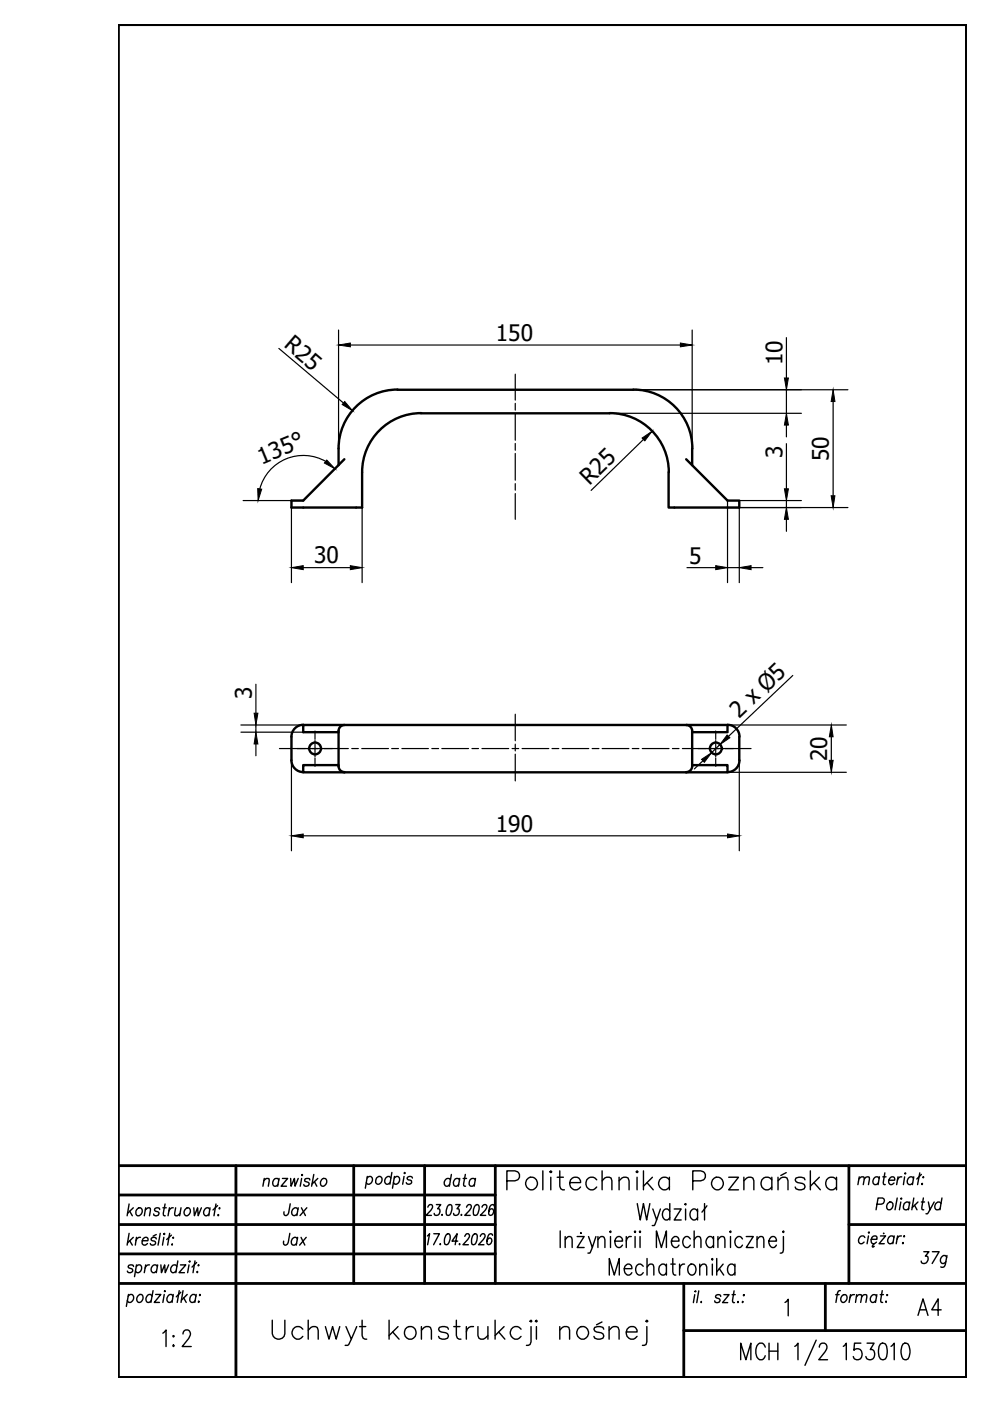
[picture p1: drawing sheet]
<svg xmlns="http://www.w3.org/2000/svg" width="210mm" height="297mm" viewBox="0 0 210 297" stroke-linecap="round" stroke-linejoin="round" font-family="sans-serif">
<defs><g id="words">
<text font-size="7.9" x="106.2" y="253.6">Politechnika Poznańska</text>
<g font-size="7.1">
<text x="193.3" y="280.1">A4</text>
<text x="33.2" y="286.8">1:2</text>
</g>
<text font-size="6.6" x="194" y="269.9">37g</text>
<g font-size="5.7">
<text x="92.8" y="252.6">data</text>
<text x="58.9" y="258.9">Jax</text>
<text x="58.9" y="265.3">Jax</text>
</g>
<g font-size="4.8">
<text x="60" y="73.4" transform="rotate(40 60 73.4)">R25</text>
<text x="105.1" y="72.3">150</text>
<text x="165.9" y="77.4" transform="rotate(-90 165.9 77.4)">10</text>
<text x="55.4" y="98.5" transform="rotate(-23 55.4 98.5)">135°</text>
<text x="165.9" y="97.2" transform="rotate(-90 165.9 97.2)">3</text>
<text x="175.8" y="97.8" transform="rotate(-90 175.8 97.8)">50</text>
<text x="125" y="103" transform="rotate(-44 125 103)">R25</text>
<text x="66.6" y="119.5">30</text>
<text x="146.1" y="119.5">5</text>
<text x="53.4" y="148.2" transform="rotate(-90 53.4 148.2)">3</text>
<text x="156.7" y="152.4" transform="rotate(-44 156.7 152.4)">2 x Ø5</text>
<text x="175.4" y="161.4" transform="rotate(-90 175.4 161.4)">20</text>
<text x="105.1" y="176.4">190</text>
</g>
</g></defs>
<!-- layer: Obramowanie (ISO) -->
<path d="M25 5.2h180v286.9h-180z" fill="none" stroke="#000" stroke-width=".72"/>
<g fill="none" stroke="#000" stroke-width=".59">
<path d="M25 247.1h180M25 259.6h80M25 253.4h80M50 247.1v45M75 247.1v25M90 247.1v25M105 247.1v25M180 247.1v25M180 259.6h25M25 272.1h180M25 265.9h80M145 272.1v20"/>
<path d="M175 272.1v10M145 282.1h60"/>
</g>
<g fill="none" stroke="#000" stroke-width=".3">
<path d="M27.4 255.3l-.4 2.5M27.5 256.8l.6 1M28.3 256.1l-1.3 1.2M29 256.5a.63 .63 0 0 1 1-.3 .9 .9 0 0 1 0 1.1 .9 .9 0 0 1-1 .3 1.12 1.12 0 0 1 0-1.1zM30.8 256.5l.6-.4 .5 .1-.2 1.6M30.9 256.1l-.3 1.7M33.9 256.5l-.1-.3a.61 .61 0 0 0-.7-.1 .61 .61 0 0 0-.3 .6l.8 .3 .1 .4a.7 .7 0 0 1-1.1 .2v-.2M34.5 256.1h.7M35 255.3l-.4 2 .1 .3 .3 .2M35.9 256.1l-.3 1.7M36.7 256.1a.91 .91 0 0 0-.9 .7M37.2 256.1l-.1 1.5 .5 .2 .6-.5"/>
<path d="M38.4 256.1l-.3 1.7M39.2 256.5l.5-.4a.86 .86 0 0 1 .7 1 .86 .86 0 0 1-1 .7 .84 .84 0 0 1-.2-1.3zM41.1 256.1l.1 1.7 .7-1.7 .1 1.7 .7-1.7M44.5 256.5a.53 .53 0 0 0-.9-.3 .85 .85 0 0 0-.4 .9 .85 .85 0 0 0 .6 .7l.5-.4M44.5 256.1l-.2 1.7M45.8 255.3l-.4 2.5M46.1 255.6l-.9 .9M46.2 257.6l.1-.1 .1 .1-.1 .2zM46.4 256.2l.2-.1v.1l-.1 .1zM50 247.1h25M56 250.3l.5-.4h.6l-.2 1.6M56 249.9l-.3 1.6"/>
<path d="M59.1 250.2a.73 .73 0 0 0-.9-.3 .73 .73 0 0 0-.4 .9l.2 .6a.63 .63 0 0 0 1-.3M59.2 249.9l-.3 1.6M59.9 249.9h1.1l-1.4 1.6h1.1M61.6 249.9l.1 1.6 .7-1.6 .2 1.6 .6-1.6M64 249.9l-.3 1.6M64.1 249l-.1 .3zM65.7 250.2a.55 .55 0 0 0-.7-.3 .55 .55 0 0 0-.4 .5 .88 .88 0 0 1 1 .6l-.1 .1a.7 .7 0 0 1-1 .3l-.1-.3M66.5 249l-.4 2.5M66.7 250.5l.5 1M67.4 249.9l-1.2 1.1M68.4 249.9a.63 .63 0 0 1 .7 .1 .63 .63 0 0 1 .1 .8 .79 .79 0 0 1-1.1 .6 1.08 1.08 0 0 1 .3-1.5zM77.8 249.8a.61 .61 0 0 1 .6-.4 .61 .61 0 0 1 .5 .4 .89 .89 0 0 1-.1 .9 .89 .89 0 0 1-1 .3l-.1-.3"/>
<path d="M77.9 249.4l-.4 2.5M79.8 249.8a.65 .65 0 0 1 1.2 0 .82 .82 0 0 1-.3 1 .82 .82 0 0 1-1-.1zM82.9 249.8a.59 .59 0 0 0-.6-.4 .59 .59 0 0 0-.5 .4 .9 .9 0 0 0 .1 1.3h.3l.5-.4M83.1 248.6l-.4 2.5M83.6 249.8a.61 .61 0 0 1 .5-.4 .61 .61 0 0 1 .6 .4 .88 .88 0 0 1-.2 .9 .88 .88 0 0 1-.9 .3l-.2-.3M83.6 249.4l-.4 2.5M85.7 249.4l-.3 1.7M85.8 248.6v.2zM87.4 249.8a.62 .62 0 0 0-.5-.4 .62 .62 0 0 0-.6 .4l.3 .3 .6 .3 .1 .2a.61 .61 0 0 1-.5 .5 .61 .61 0 0 1-.7-.4M90.7 255.9l.4-.5h.4l.2 .4a3.2 3.2 0 0 1-1.4 1.9h1.2M92.5 255.4h1l-.7 .9h.2a.75 .75 0 0 1 .2 1 .75 .75 0 0 1-1.1 .2v-.2M93.8 257.5l-.2 .1h.2"/>
<path d="M95.1 255.5l.4-.1a.96 .96 0 0 1 .2 1.3l-.3 .9h-.7a2.33 2.33 0 0 1 .4-2.1zM96.6 255.4h1l-.7 .9h.2a.75 .75 0 0 1 .2 1 .75 .75 0 0 1-1.1 .2v-.2M97.9 257.5l-.2 .1h.2M98.9 255.9l.4-.5h.4l.2 .4a3.2 3.2 0 0 1-1.4 1.9h1.2M100.8 255.5l.4-.1a.96 .96 0 0 1 .3 1.3l-.4 .9h-.7a2.33 2.33 0 0 1 .4-2.1zM102.2 255.9l.4-.5h.4l.2 .4a3.2 3.2 0 0 1-1.4 1.9h1.2M104.8 255.7v-.2l-.4-.1a1.91 1.91 0 0 0-.7 2.2 .7 .7 0 0 0 .9-.4 .7 .7 0 0 0-.4-.9l-.2 .1-.4 .5M135.1 255.2l.6 3.5 .7-3.5 .7 3.5 .7-3.5M138.4 256.3l.8 2.4 .8-2.4M139.2 258.7l-.5 1.1h-.4M142 256.8l-.5-.5a1.2 1.2 0 0 0-1.1 .9 1.2 1.2 0 0 0 .4 1.3l.7 .2 .5-.6M142 255.2v3.5"/>
<path d="M142.9 256.3h1.5l-1.5 2.4h1.5M145.4 256.3v2.4M147.9 256.8a.78 .78 0 0 0-.7-.5 .78 .78 0 0 0-.8 .5 1.16 1.16 0 0 0 .9 1.9l.6-.6M147.9 256.3v2.4M149.4 255.2v3.5M149.9 255.7l-1.1 1.3M182.1 250l.6-.5 .5 .1-.2 1.6M182.2 249.5l-.3 1.7M183.2 250l.4-.4h.7l-.2 1.6M186 255.3h.8a.7 .7 0 0 0 .7-.5 .7 .7 0 0 0-.4-.8h-.9l-.5 2.5M186.4 249.9a.54 .54 0 0 0-.9-.3 .83 .83 0 0 0-.4 .9 .83 .83 0 0 0 .6 .7l.5-.4M186.5 249.5l-.3 1.7"/>
<path d="M187.2 249.5h.7M187.6 248.7l-.3 2v.3l.4 .2M188.2 255.2a.61 .61 0 0 1 .6-.4 .61 .61 0 0 1 .5 .4 .91 .91 0 0 1-.2 .9 .91 .91 0 0 1-.9 .3 1 1 0 0 1 0-1.2zM188.5 250.2h1.2a.52 .52 0 0 0-.2-.6 .52 .52 0 0 0-.6 0 .83 .83 0 0 0-.5 .9 .83 .83 0 0 0 .7 .7l.5-.4M190.2 254l-.4 2.5M190.4 249.5l-.3 1.7M191 254.8l-.3 1.7M191.1 254v.3zM191.2 249.5a.81 .81 0 0 0-.9 .7M191.8 249.5l-.3 1.7M192 248.7l-.1 .2zM192.9 255.2a.62 .62 0 0 0-.6-.4 .62 .62 0 0 0-.6 .4 .96 .96 0 0 0 .2 1.3l.5-.1 .3-.2"/>
<path d="M192.9 254.8l-.3 1.7M193.7 249.9a.54 .54 0 0 0-.9-.3 .83 .83 0 0 0-.4 .9 .83 .83 0 0 0 .6 .7l.5-.4M193.7 249.5l-.3 1.7M193.7 254l-.4 2.5M193.9 255.6l.5 .9M194.6 254.8l-1.2 1.2M195 248.7l-.5 2.5M195.4 249l-1 1M195.4 254.8h.6M195.4 251l.1-.1 .1 .1-.1 .2zM195.7 249.6h.2l-.2 .1zM195.8 254l-.4 2 .1 .4 .4 .1"/>
<path d="M196.8 254.8l.4 1.7 .9-1.7M197.2 256.5l-.6 .8h-.3M199.5 255.2a.59 .59 0 0 0-.5-.4 .59 .59 0 0 0-.6 .4 .9 .9 0 0 0 .2 1.3l.5-.1 .3-.2M199.7 254l-.4 2.5M27.2 274.8a.63 .63 0 0 1 .9-.2 .9 .9 0 0 1 .1 1.1 .9 .9 0 0 1-1 .3l-.2-.2M27.2 274.4l-.4 2.6M27.4 261.5l-.4 2.5M27.5 263.1l.6 .9M28.3 262.3l-1.3 1.2M28.3 268.5a.62 .62 0 0 0-.6-.4 .62 .62 0 0 0-.5 .4 1.03 1.03 0 0 0 .9 .6v.3a.61 .61 0 0 1-.5 .4 .61 .61 0 0 1-.6-.3M28.9 268.5a.67 .67 0 0 1 .9-.2 .88 .88 0 0 1 .1 1.1 .88 .88 0 0 1-1 .3l-.2-.2M28.9 262.3l-.2 1.7"/>
<path d="M28.9 268.2l-.4 2.5M29.2 274.8a.63 .63 0 0 1 1-.2 1.01 1.01 0 0 1-.8 1.5 .84 .84 0 0 1-.2-1.3zM29.8 262.3a.91 .91 0 0 0-1 .8M30.2 263.1h1.2a.5 .5 0 0 0-.3-.8 .92 .92 0 0 0-.9 .6 .92 .92 0 0 0 .3 1.1h.3l.5-.3M30.9 268.2l-.3 1.6M31.7 268.2a.81 .81 0 0 0-.9 .7M32.2 274.8a.53 .53 0 0 0-.8-.2 .96 .96 0 0 0-.1 1.5h.3l.5-.3M32.5 273.6l-.5 2.5M33 274.4h1.1l-1.4 1.7h1.1M33.1 262.7v-.2a.61 .61 0 0 0-.7-.1 .61 .61 0 0 0-.3 .5l.8 .4 .1 .4a.61 .61 0 0 1-.6 .3 .61 .61 0 0 1-.5-.3M33.1 261.7l-.6 .4M33.3 268.5a.73 .73 0 0 0-.9-.3 .73 .73 0 0 0-.4 .9l.1 .4a.59 .59 0 0 0 .5 .4 .59 .59 0 0 0 .6-.4"/>
<path d="M33.4 268.2l-.3 1.6M34 261.5l-.5 2.5M34.1 268.2l.1 1.6 .7-1.6 .1 1.6 .8-1.6M34.7 262.3l-.3 1.7M34.8 274.4l-.3 1.7M34.9 261.5l-.1 .2zM35 273.6v.3zM36 261.5l-.5 2.5M36.4 261.9l-1.1 .9M36.4 263.9h.2l-.1 .1zM36.7 274.8a.53 .53 0 0 0-.9-.2 .85 .85 0 0 0-.4 .8 .85 .85 0 0 0 .7 .7l.4-.3M36.7 262.3l.1 .2-.1 .1z"/>
<path d="M36.7 274.4l-.2 1.7M37.5 268.5a.73 .73 0 0 0-.9-.3 .73 .73 0 0 0-.4 .9v.4a.59 .59 0 0 0 .6 .4 .59 .59 0 0 0 .5-.4M37.7 267.3l-.4 2.5M38 273.6l-.4 2.5M38.3 268.2h1.1l-1.4 1.6h1.1M38.3 274l-.9 1M38.8 273.6l-.4 2.5M38.9 275.2l.6 .9M39.7 274.4l-1.2 1.3M40.1 268.2l-.3 1.6M40.1 267.5l.1-.2 .1 .2-.1 .1zM41.3 267.3l-.4 2.5"/>
<path d="M41.6 274.8l-.2-.2a.87 .87 0 0 0-1.1 .4 .87 .87 0 0 0 .3 1.1h.3l.5-.3M41.6 274.4l-.3 1.7M41.7 267.7l-1 .9M41.7 269.7l.2-.1v.1l-.1 .1zM42 268.3h.2l-.1 .1zM42 276l.1-.1 .1 .1-.1 .1zM42.3 274.6l.1-.2 .1 .2-.1 .1zM57.7 279.9v2.9a1.35 1.35 0 0 0 1.4 1.1 1.35 1.35 0 0 0 1.3-1.1v-2.9M65.3 279.9v4M76.8 279.9v3.3l.2 .5 .8 .2M82.5 279.9v4M90.6 262l.5-.4-.4 2.3"/>
<path d="M92 261.6h1.2l-1.3 2.3M93.3 263.7v.2l.1-.1M94.7 261.7l.4-.1a1.04 1.04 0 0 1 .3 1.3l-.4 .9-.4 .1a1.29 1.29 0 0 1-.1-1.9zM96.8 279.9v3.3l.2 .5 .7 .2M97.1 263.1h-1.3l1.1-1.5-.4 2.3M97.4 263.7v.2l.1-.1M98.5 262.1l.1-.1a.54 .54 0 0 1 .8-.3l.1 .6-1.3 1.6h1.1M100.4 261.7l.5-.1a1.04 1.04 0 0 1 .2 1.3l-.4 .9-.4 .1a1.42 1.42 0 0 1-.1-1.9zM101.8 262.1l.5-.5h.3l.3 .4-.4 .8-1 1.1h1.1M104.4 261.9v-.2l-.4-.1a1.73 1.73 0 0 0-.8 2l.2 .2a.7 .7 0 0 0 .8-.5 .7 .7 0 0 0-.4-.8l-.4 .3-.2 .3M105 279.9v4M113.7 279.9l.2 .2-.2 .2-.2-.2z"/>
<path d="M118.8 261v3.5M119.8 262.8l.7-.6 .7 .1 .1 2.2M119.8 262.2v2.3M122.4 262.2h1.5l-1.5 2.3h1.5M123.1 261.4h.1zM124.8 262.2l.8 2.3 .8-2.3M125.6 264.5l-.6 1.2h-.3M126.8 262.8l.7-.6 .6 .1 .2 .5v1.7M126.8 262.2v2.3M129.2 270.3v-3.5l1 3.5 1.1-3.5v3.5M129.4 261l.2 .2-.2 .1-.1-.1zM129.4 262.2v2.3"/>
<path d="M130.4 263.1h1.6a.78 .78 0 0 0-.5-.9 .78 .78 0 0 0-1 .5 1.16 1.16 0 0 0 .9 1.8l.6-.5M132.4 269h1.6a.79 .79 0 0 0-.5-1 .79 .79 0 0 0-1 .5 1.19 1.19 0 0 0 .9 1.8l.6-.5M132.8 262.2v2.3M133.8 262.2a.93 .93 0 0 0-1 .9M134.6 261l.2 .2-.2 .1-.1-.1zM134.6 262.2v2.3M135.7 261l.1 .2-.1 .1-.1-.1zM135.7 262.2v2.3M136.4 268.5a.81 .81 0 0 0-.8-.5 .81 .81 0 0 0-.7 .5 1.19 1.19 0 0 0 .9 1.8l.6-.5M137.1 279.9l.3 .2-.3 .2-.1-.2zM137.2 268.6l.6-.6 .7 .2 .1 2.1M137.2 266.8v3.5"/>
<path d="M139.2 264.5v-3.5l1 3.5 1.1-3.5v3.5M141.3 268.5a.8 .8 0 0 0-.7-.5 .8 .8 0 0 0-.8 .5 1.19 1.19 0 0 0 1 1.8l.5-.5M141.3 268v2.3M142.2 268h1M142.4 263.1h1.6a.75 .75 0 0 0-.3-.8 .75 .75 0 0 0-.9 0 1.22 1.22 0 0 0-.4 1.3 1.22 1.22 0 0 0 1.1 .9l.5-.5M142.6 266.8v2.9l.2 .5 .5 .1M144.1 268v2.3M145.1 268a.98 .98 0 0 0-1 1M146 268.5a.81 .81 0 0 1 .7-.5 .81 .81 0 0 1 .7 .5 1.19 1.19 0 0 1-.9 1.8 1.32 1.32 0 0 1-.5-1.8zM146.4 262.7l-.3-.4a.92 .92 0 0 0-1.1 .1 .92 .92 0 0 0-.2 1.1 .93 .93 0 0 0 1 1l.6-.5M147.2 262.8l.6-.6 .7 .1 .1 2.2M147.2 261v3.5"/>
<path d="M147.3 274.5l-.3 1.7M147.5 273.7l.1 .1-.2 .1zM148.2 273.7l-.5 2.5M148.4 268.6l.6-.6 .7 .2 .1 .4v1.7M148.4 268v2.3M148.7 275.9l-.1 .2 .1 .1v-.1M151 266.8l.2 .2-.2 .2-.1-.2zM151 268v2.3M151.3 262.7l-.5-.5a1.17 1.17 0 0 0-1.1 1.1 1.17 1.17 0 0 0 1.1 1.2l.5-.5M151.3 262.2v2.3M152 266.8v3.5M152.2 262.8l.7-.6 .7 .1 .1 2.2"/>
<path d="M152.2 262.2v2.3M152.5 269l.9 1.3M152.8 274.9v-.3a.61 .61 0 0 0-.7-.1 .61 .61 0 0 0-.3 .6l.8 .4v.3a.7 .7 0 0 1-1 .3l-.1-.3M153.3 268l-1.3 1.7M153.5 274.5h1.1l-1.4 1.7h1.1M154.9 261l.1 .2-.1 .1-.1-.1zM154.9 262.2v2.3M155.2 274.5h.7M155.6 273.7l-.3 2v.4l.4 .1M155.8 268.5a.77 .77 0 0 0-.7-.5 .77 .77 0 0 0-.7 .5 1.19 1.19 0 0 0 .9 1.8l.5-.5M155.8 268v2.3M156.5 275.9l-.1 .2v.1l.1-.1"/>
<path d="M157.4 262.7l-.5-.5a1.17 1.17 0 0 0-1.1 1.1 1.17 1.17 0 0 0 1.1 1.2l.5-.5M157.5 275.9l-.1 .3zM157.6 274.6l.1-.1 .1 .1-.1 .1zM158.2 262.2h1.5l-1.5 2.3h1.5M160.5 262.8l.6-.6 .7 .1 .2 2.2M160.5 262.2v2.3M163 263.1h1.6a.76 .76 0 0 0-.5-.9 .76 .76 0 0 0-.9 .5 1.16 1.16 0 0 0 .9 1.8l.5-.5M166.1 261l.1 .2-.1 .1-.1-.1zM166.1 262.2v2.8l-.1 .5-.6 .2M166.4 276.1l.7-.6v3.5M177.2 274.5h.7M178.2 273.6l-.5 .2-.1 .3-.4 2"/>
<path d="M178.5 274.8a.67 .67 0 0 1 .9-.2 .89 .89 0 0 1 .1 1 .89 .89 0 0 1-1 .4 .94 .94 0 0 1 0-1.2zM180.3 274.5l-.3 1.6M181.2 274.5a.83 .83 0 0 0-1 .7M181.6 275l.5-.5 .6 .1-.2 1.5M181.6 274.5l-.2 1.6M182.7 275l.3-.4h.8l-.2 1.5M183.4 262.4l-.2-.3a.89 .89 0 0 0-1.1 .5 .89 .89 0 0 0 .3 1.1h.3l.5-.3M184.1 261.3l.2-.1v.1l-.1 .2zM184.1 262l-.3 1.7M184.7 262.8h1.2a.5 .5 0 0 0-.2-.8 .92 .92 0 0 0-.9 .7 .92 .92 0 0 0 .3 1h.3l.4-.3M185.4 263.7l-.5 .6 .2 .1 .3-.2M185.8 274.8a.73 .73 0 0 0-.9-.2 .73 .73 0 0 0-.4 .8 .6 .6 0 0 0 .4 .7 .6 .6 0 0 0 .8-.3"/>
<path d="M185.9 274.5l-.3 1.6M186.6 274.5h.7M186.7 262h1.1l-1.4 1.7h1.1M187.1 273.6l-.4 2.1 .1 .3 .3 .1M187.4 261.5h.1M187.9 275.9v.2zM188 274.6h.2l-.1 .1zM189.5 262.4a.54 .54 0 0 0-.8-.3 .83 .83 0 0 0-.5 .9 .83 .83 0 0 0 .7 .7l.4-.3M189.6 262l-.3 1.7M190.3 262l-.3 1.7M191.1 262a.76 .76 0 0 0-.9 .8M191.3 263.6l.2-.2v.2l-.1 .1z"/>
<path d="M191.6 262.1h.2l-.1 .2zM64.2 281.8a1.29 1.29 0 0 0-1.7-.3 1.29 1.29 0 0 0-.4 1.8 1.29 1.29 0 0 0 1.7 .4l.4-.4M65.3 282l1-.7 1 .1 .2 .6v1.9M69 281.3l.8 2.6 .7-2.6 .8 2.6 .7-2.6M73.3 281.3l1.2 2.6 1.1-2.6M74.5 283.9l-.6 1.2-.2 .1h-.5M76.2 281.3h1.3M83.3 282.4l1.3 1.5M84.4 281.3l-1.9 1.9M89.4 282l.9-.7 1 .1 .2 .6v1.9M89.4 281.3v2.6M95.1 281.8l-.2-.4-.6-.1-1.1 .1-.2 .4 .2 .4 1.7 .6 .2 .5-.2 .4-.6 .2-1.1-.2-.2-.4"/>
<path d="M96.2 281.3h1.3M98.9 281.3v2.6M100.4 281.3a1.23 1.23 0 0 0-1.5 1.1M101.3 281.3v1.9l.2 .5 .4 .2h.6l.9-.7M103.4 281.3v2.6M105.7 282.4l1.3 1.5M106.9 281.3l-1.9 1.9M110.5 281.8a1.29 1.29 0 0 0-1.8-.3 1.29 1.29 0 0 0-.3 1.8 1.29 1.29 0 0 0 1.7 .4l.4-.4M112.4 280.1l.2-.2 .2 .2-.2 .2zM112.6 281.3v3.2l-.2 .6-.8 .1M113.7 281.3v2.6M118.7 282l.5-.6 .4-.1 1 .1 .2 .6v1.9"/>
<path d="M118.7 281.3v2.6M122.9 281.4a1.3 1.3 0 0 1 1.9 1.2 1.3 1.3 0 0 1-1.9 1.1 1.38 1.38 0 0 1 0-2.3zM127.6 280.3l-1.1 .6M128 281.8l-.2-.4-.6-.1-1.1 .1-.2 .4 .2 .4 1.7 .6 .2 .5-.2 .4-.6 .2-1.1-.2-.2-.4M129.1 282l1-.7 .9 .1 .3 .6v1.9M129.1 281.3v2.6M132.8 282.4h2.3a1.18 1.18 0 0 0-1.4-1.2 1.18 1.18 0 0 0-.9 1.6 1.22 1.22 0 0 0 .9 1.1 1.22 1.22 0 0 0 1.4-.6M137.1 281.3v3.2l-.1 .6-.8 .1M157 288.3v-3.5l1.1 3.5 1.1-3.5v3.5M162.2 285.6a.91 .91 0 0 0-1.4-.7 2.32 2.32 0 0 0 .3 3.4 .97 .97 0 0 0 1.1-.9M163.1 284.8v3.5M163.1 286.5h1.8"/>
<path d="M164.9 284.8v3.5M168.5 285.5l.7-.7v3.5M173 284.1l-2.3 5.4M173.7 285.6a.83 .83 0 0 1 .6-.8h.5a1.09 1.09 0 0 1 .1 1.8l-1.3 1.7h1.9M178.8 285.5l.6-.7v3.5M182.5 284.8h-1.3l-.2 1.5a1.02 1.02 0 0 1 1.3-.2 1.02 1.02 0 0 1 .5 1.2 .95 .95 0 0 1-.8 1 .95 .95 0 0 1-1.1-.7M183.8 284.8h1.5l-.8 1.3h.4a1.11 1.11 0 0 1 .5 1.6 1.11 1.11 0 0 1-1.7 .3l-.1-.4M186.7 284.9l.4-.1 .6 .1a3.4 3.4 0 0 1 0 3.2l-.6 .2a1.69 1.69 0 0 1-.8-2l.1-.8zM188.9 285.5l.7-.7v3.5M191.5 284.9l.6-.1a1.86 1.86 0 0 1 .8 2l-.4 1.3-.7 .2a1.83 1.83 0 0 1-.8-2z"/>
<circle cx="87" cy="282.5" r="1.32"/>
</g>
<!-- layer: Widoczne (ISO) -->
<g fill="none" stroke="#000" stroke-width=".51">
<path d="M71.8 95.1v3.5M73 97.4l-8.7 8.7h-2.5v1.5h15v-7.5M84.3 82.6h50M84.3 82.6a12.5 12.5 0 0 0-12.5 12.5M89.3 87.6h40M89.3 87.6a12.5 12.5 0 0 0-12.5 12.5M129.3 87.6a12.5 12.5 0 0 1 12.5 12.5M134.3 82.6a12.5 12.5 0 0 1 12.5 12.5M145.5 97.4l8.7 8.7h2.5v1.5h-14.9v-7.5M146.8 95.1v3.5M64.3 153.7a2.52 2.52 0 0 0-2.5 2.5v5a2.52 2.52 0 0 0 2.5 2.5M71.8 155v7.5a1.25 1.25 0 0 0 1.2 1.2"/>
<path d="M73 153.7a1.25 1.25 0 0 0-1.2 1.3M145.5 153.7h-81.2v1.5h7.5M145.5 153.7h8.7v1.5h-7.4M145.5 153.7a1.25 1.25 0 0 1 1.3 1.3M146.8 155v7.5a1.25 1.25 0 0 1-1.3 1.2M154.3 153.7a2.52 2.52 0 0 1 2.5 2.5M156.7 156.2v5M71.8 162.2h-7.5v1.5h89.9v-1.5h-7.4M156.8 161.2a2.52 2.52 0 0 1-2.5 2.5"/>
<circle cx="66.8" cy="158.7" r="1.25"/>
<circle cx="151.8" cy="158.7" r="1.25"/>
</g>
<g fill="none" stroke="#000" stroke-width=".25">
<path d="M63 158.7h1.8M65.1 158.7h.5M65.8 158.7h2M66.8 155v1.8M66.8 157v.5M66.8 157.7v2M66.8 159.9v.5M68 158.7h.5M68.7 158.7h1.8M148 158.7h1.8M150 158.7h.5M150.8 158.7h1.9"/>
<path d="M151.8 155v1.8M151.8 157v.5M151.8 157.7v2M151.8 159.9v.5M153 158.7h.5M153.7 158.7h1.8M66.8 160.7v1.8M151.8 160.7v1.8"/>
</g>
<g fill="none" stroke="#000" stroke-width=".25">
<path d="M109.2 79.3v5.5M109.2 85.5v1.5M109.2 87.7v5.6M109.2 94v1.5M109.2 96.1v5.7M109.2 102.5v1.4M109.2 104.6v5.5M59.3 158.7h6M66.1 158.7h1.4M68.2 158.7h5.7M74.6 158.7h1.4M76.7 158.7h5.7"/>
<path d="M83 158.7h1.5M85.2 158.7h5.6M91.6 158.7h1.4M93.7 158.7h5.6M100.1 158.7h1.4M102.2 158.7h5.7M108.6 158.7h1.4M109.2 151.4v5.7M109.2 157.8v1.4M109.2 159.9v5.7M110.7 158.7h5.7M117 158.7h1.5"/>
<path d="M119.2 158.7h5.6M125.5 158.7h1.5M127.7 158.7h5.6M134.1 158.7h1.4M136.2 158.7h5.6M142.6 158.7h1.4M144.7 158.7h5.7M151 158.7h1.5M153.1 158.7h6.1"/>
</g>
<!-- layer: Wymiar (ISO) -->
<g fill="none" stroke="#000" stroke-width=".25">
<path d="M59.1 73.9l13.7 11.5M71.8 70v25.1M74.3 73.2h70M146.8 70v25.1M166.7 71.6v8.5M69.1 97.8a9.5 9.5 0 0 0-14 5.8M129.3 87.6h40.6M134.3 82.6h45.5M136.4 93.2l-11.1 10.8M166.7 82.6v5M166.7 90.1v2.5M166.7 94.1v9.5"/>
<path d="M176.6 85.1v20M51.5 106.1h12.7M61.8 107.6v15.9M76.8 107.6v15.9M154.2 107.6h25.6M154.2 106.1v17.4M156.7 107.6v15.9M156.7 106.1h13.2M166.7 106.1v1.5M166.7 110.1v2.5M64.3 120.4h10M145.7 120.4h6.1"/>
<path d="M154.2 120.4h2.5M159.2 120.4h2.5M51.1 153.7h13.2M51.1 155.2h13.2M54.3 145.1v6.1M54.3 153.7v1.5M54.3 157.7v2.5M152.6 157.9l-1.7 1.7M154.2 153.7h25.2M168.1 143.2l-13.6 12.9M176.3 156.2v5M61.8 161.2v19.2"/>
<path d="M64.3 177.2h89.9M149 161.3l-1.8 1.7M154.2 163.7h25.2M156.7 161.2v19.2"/>
</g>
<g fill="#000" stroke="#000" stroke-width=".21">
<path d="M71.8 73.2l2.5-.5v.8zM144.3 72.7l2.5 .5-2.5 .3zM69.3 97.5l1.7 1.9-2.2-1.2zM73.1 85.1l1.6 2-2.2-1.3zM136.1 92.9l2.1-1.5-1.5 2.1zM166.7 87.6l.5 2.5h-.9zM166.3 80.1h.9l-.5 2.5zM176.6 82.6l.4 2.5h-.8zM54.6 103.6l.9 .1-.8 2.4zM61.8 120.4l2.5-.5v.9zM74.3 119.9l2.5 .5-2.5 .4zM151.8 119.9l2.4 .5-2.4 .4z"/>
<path d="M156.7 120.4l2.5-.5v.9zM166.7 107.6l.5 2.5h-.9zM166.3 103.6h.9l-.5 2.5zM176.2 105.1h.8l-.4 2.5zM54.3 155.2l.4 2.5h-.8zM53.9 151.2h.8l-.4 2.5zM154.2 155.8l.6 .6-2.2 1.5zM176.3 153.7l.3 2.5h-.8zM61.8 177.2l2.5-.4v.8zM148.7 161l2.2-1.4-1.6 2zM154.2 176.8l2.5 .4-2.5 .4zM175.8 161.2h.8l-.3 2.5z"/>
</g>
<use href="#words"/>
</svg>
